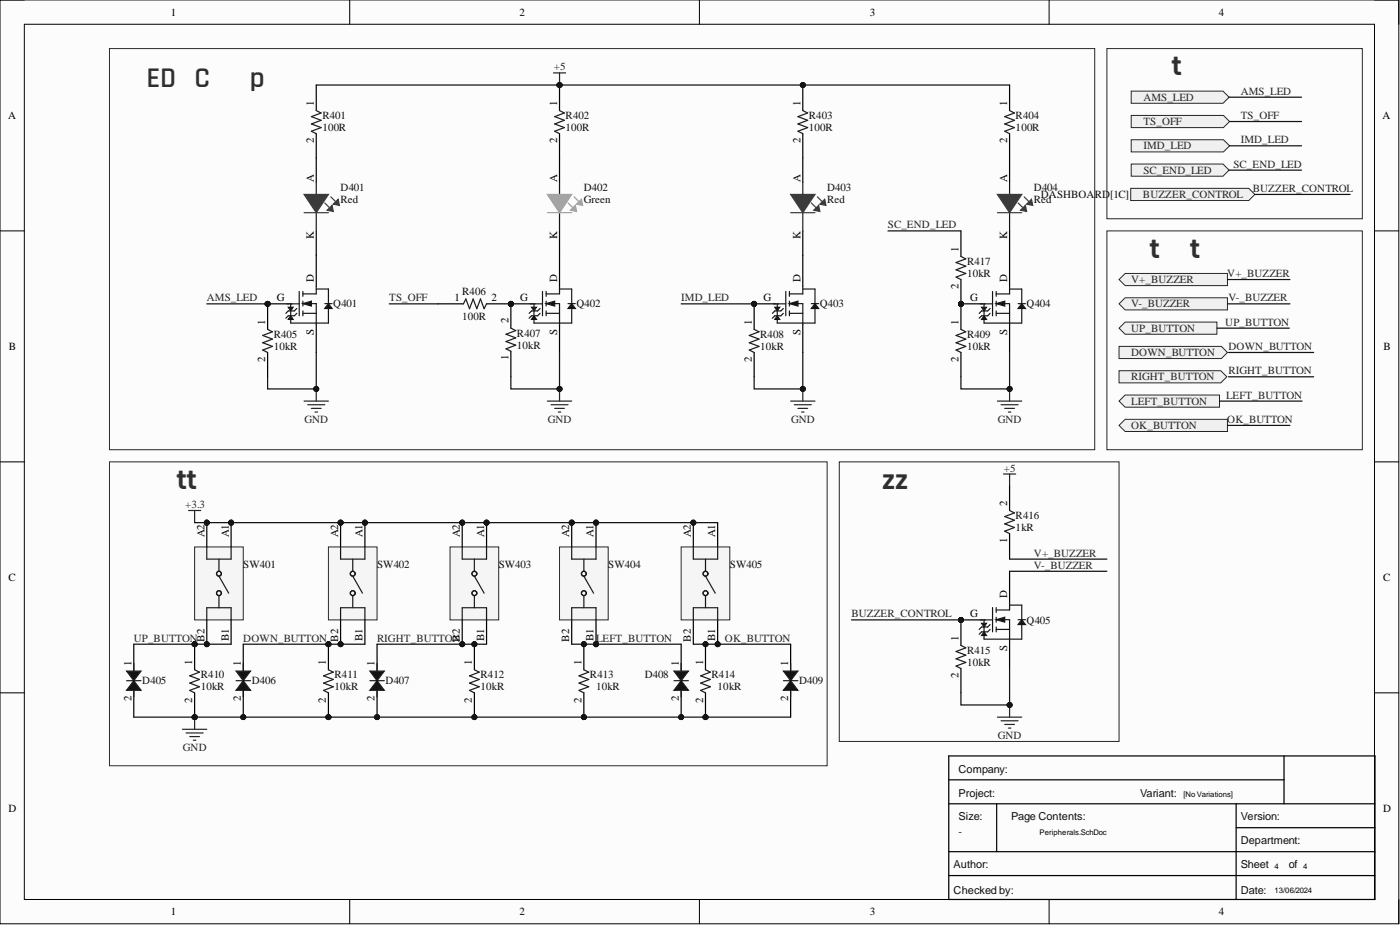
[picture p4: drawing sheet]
<svg xmlns="http://www.w3.org/2000/svg" width="292mm" height="193mm" viewBox="0 0 292 193" stroke-linecap="round" stroke-linejoin="round" font-family="sans-serif">
<defs><g id="words">
<g font-size="6" fill="#2e2e2e">
<text x="233.5" y="15.7">Inputs</text>
<text x="27.9" y="18.2">LEDs Cockpit</text>
<text x="233.5" y="53.8">Outputs</text>
<text x="30.5" y="101.9">Buttons</text>
<text x="177.7" y="101.9">Buzze</text>
</g>
<g font-size="2.3">
<text x="35.6" y="3.3">1</text>
<text x="108.4" y="3.3">2</text>
<text x="181.5" y="3.3">3</text>
<text x="254.3" y="3.3">4</text>
<text x="65.5" y="22.1" transform="rotate(-90 65.5 22.1)">1</text>
<text x="116.2" y="22.1" transform="rotate(-90 116.2 22.1)">1</text>
<text x="167" y="22.1" transform="rotate(-90 167 22.1)">1</text>
<text x="210.1" y="22.1" transform="rotate(-90 210.1 22.1)">1</text>
<text x="1.7" y="24.8">A</text>
<text x="65.5" y="29.9" transform="rotate(-90 65.5 29.9)">2</text>
<text x="116.2" y="29.9" transform="rotate(-90 116.2 29.9)">2</text>
<text x="167" y="29.9" transform="rotate(-90 167 29.9)">2</text>
<text x="210.1" y="29.9" transform="rotate(-90 210.1 29.9)">2</text>
<text x="288.5" y="24.8">A</text>
<text x="65.5" y="38" transform="rotate(-90 65.5 38)">A</text>
<text x="116.2" y="38" transform="rotate(-90 116.2 38)">A</text>
<text x="167" y="38" transform="rotate(-90 167 38)">A</text>
<text x="210.1" y="38" transform="rotate(-90 210.1 38)">A</text>
<text x="65.5" y="49.9" transform="rotate(-90 65.5 49.9)">K</text>
<text x="116.2" y="49.9" transform="rotate(-90 116.2 49.9)">K</text>
<text x="167" y="49.9" transform="rotate(-90 167 49.9)">K</text>
<text x="200" y="52.5" transform="rotate(-90 200 52.5)">1</text>
<text x="210.1" y="49.9" transform="rotate(-90 210.1 49.9)">K</text>
<text x="65.5" y="58.7" transform="rotate(-90 65.5 58.7)">D</text>
<text x="116.2" y="58.7" transform="rotate(-90 116.2 58.7)">D</text>
<text x="167" y="58.7" transform="rotate(-90 167 58.7)">D</text>
<text x="210.1" y="58.7" transform="rotate(-90 210.1 58.7)">D</text>
<text x="57.8" y="62.9">G</text>
<text x="94.8" y="62.9">1</text>
<text x="102.5" y="62.9">2</text>
<text x="108.5" y="62.9">G</text>
<text x="159.3" y="62.9">G</text>
<text x="200" y="60.3" transform="rotate(-90 200 60.3)">2</text>
<text x="202.4" y="62.9">G</text>
<text x="55.3" y="67.7" transform="rotate(-90 55.3 67.7)">1</text>
<text x="65.5" y="69.8" transform="rotate(-90 65.5 69.8)">S</text>
<text x="106.1" y="67.4" transform="rotate(-90 106.1 67.4)">2</text>
<text x="116.2" y="69.8" transform="rotate(-90 116.2 69.8)">S</text>
<text x="156.8" y="67.7" transform="rotate(-90 156.8 67.7)">1</text>
<text x="167" y="69.8" transform="rotate(-90 167 69.8)">S</text>
<text x="200" y="67.7" transform="rotate(-90 200 67.7)">1</text>
<text x="210.1" y="69.8" transform="rotate(-90 210.1 69.8)">S</text>
<text x="1.9" y="73">B</text>
<text x="55.3" y="75.6" transform="rotate(-90 55.3 75.6)">2</text>
<text x="106.1" y="75.1" transform="rotate(-90 106.1 75.1)">1</text>
<text x="156.8" y="75.6" transform="rotate(-90 156.8 75.6)">2</text>
<text x="200" y="75.6" transform="rotate(-90 200 75.6)">2</text>
<text x="288.6" y="73">B</text>
<text x="210.1" y="105.5" transform="rotate(-90 210.1 105.5)">2</text>
<text x="42.6" y="112.1" transform="rotate(-90 42.6 112.1)">A2</text>
<text x="47.7" y="112.1" transform="rotate(-90 47.7 112.1)">A1</text>
<text x="70.6" y="112.1" transform="rotate(-90 70.6 112.1)">A2</text>
<text x="75.6" y="112.1" transform="rotate(-90 75.6 112.1)">A1</text>
<text x="95.9" y="112.1" transform="rotate(-90 95.9 112.1)">A2</text>
<text x="101" y="112.1" transform="rotate(-90 101 112.1)">A1</text>
<text x="118.8" y="112.1" transform="rotate(-90 118.8 112.1)">A2</text>
<text x="123.8" y="112.1" transform="rotate(-90 123.8 112.1)">A1</text>
<text x="144.2" y="112.1" transform="rotate(-90 144.2 112.1)">A2</text>
<text x="149.2" y="112.1" transform="rotate(-90 149.2 112.1)">A1</text>
<text x="210.1" y="113.2" transform="rotate(-90 210.1 113.2)">1</text>
<text x="1.8" y="121.2">C</text>
<text x="210.1" y="124.7" transform="rotate(-90 210.1 124.7)">D</text>
<text x="288.6" y="121.2">C</text>
<text x="202.4" y="128.8">G</text>
<text x="42.6" y="133.9" transform="rotate(-90 42.6 133.9)">B2</text>
<text x="47.7" y="133.7" transform="rotate(-90 47.7 133.7)">B1</text>
<text x="70.6" y="133.9" transform="rotate(-90 70.6 133.9)">B2</text>
<text x="75.6" y="133.7" transform="rotate(-90 75.6 133.7)">B1</text>
<text x="95.9" y="133.9" transform="rotate(-90 95.9 133.9)">B2</text>
<text x="101" y="133.7" transform="rotate(-90 101 133.7)">B1</text>
<text x="118.8" y="133.9" transform="rotate(-90 118.8 133.9)">B2</text>
<text x="123.8" y="133.7" transform="rotate(-90 123.8 133.7)">B1</text>
<text x="144.2" y="133.9" transform="rotate(-90 144.2 133.9)">B2</text>
<text x="149.2" y="133.7" transform="rotate(-90 149.2 133.7)">B1</text>
<text x="200" y="133.6" transform="rotate(-90 200 133.6)">1</text>
<text x="210.1" y="135.7" transform="rotate(-90 210.1 135.7)">S</text>
<text x="27.4" y="139" transform="rotate(-90 27.4 139)">1</text>
<text x="40.1" y="138.7" transform="rotate(-90 40.1 138.7)">1</text>
<text x="50.2" y="139" transform="rotate(-90 50.2 139)">1</text>
<text x="68" y="138.7" transform="rotate(-90 68 138.7)">1</text>
<text x="78.2" y="139" transform="rotate(-90 78.2 139)">1</text>
<text x="98.5" y="138.7" transform="rotate(-90 98.5 138.7)">1</text>
<text x="121.3" y="138.7" transform="rotate(-90 121.3 138.7)">1</text>
<text x="141.6" y="139" transform="rotate(-90 141.6 139)">1</text>
<text x="146.7" y="138.7" transform="rotate(-90 146.7 138.7)">1</text>
<text x="164.5" y="139" transform="rotate(-90 164.5 139)">1</text>
<text x="200" y="141.5" transform="rotate(-90 200 141.5)">2</text>
<text x="27.4" y="146.1" transform="rotate(-90 27.4 146.1)">2</text>
<text x="40.1" y="146.6" transform="rotate(-90 40.1 146.6)">2</text>
<text x="50.2" y="146.1" transform="rotate(-90 50.2 146.1)">2</text>
<text x="68" y="146.6" transform="rotate(-90 68 146.6)">2</text>
<text x="78.2" y="146.1" transform="rotate(-90 78.2 146.1)">2</text>
<text x="98.5" y="146.6" transform="rotate(-90 98.5 146.6)">2</text>
<text x="121.3" y="146.6" transform="rotate(-90 121.3 146.6)">2</text>
<text x="141.6" y="146.1" transform="rotate(-90 141.6 146.1)">2</text>
<text x="146.7" y="146.6" transform="rotate(-90 146.7 146.6)">2</text>
<text x="164.5" y="146.1" transform="rotate(-90 164.5 146.1)">2</text>
<text x="1.8" y="169.4">D</text>
<text x="288.6" y="169.4">D</text>
<text x="35.6" y="190.9">1</text>
<text x="108.4" y="190.9">2</text>
<text x="181.5" y="190.9">3</text>
<text x="254.3" y="190.9">4</text>
</g>
<g font-size="2.3" fill="#262626">
<text x="115.6" y="14.7">+5</text>
<text x="238.6" y="21">AMS_LED</text>
<text x="258.9" y="19.8">AMS_LED</text>
<text x="238.6" y="26.1">TS_OFF</text>
<text x="258.9" y="29.9">IMD_LED</text>
<text x="258.9" y="24.8">TS_OFF</text>
<text x="238.6" y="31.2">IMD_LED</text>
<text x="257.3" y="35">SC_END_LED</text>
<text x="238.5" y="41.3">BUZZER_CONTROL</text>
<text x="238.6" y="36.3">SC_END_LED</text>
<text x="261.4" y="40.1">BUZZER_CONTROL</text>
<text x="185.3" y="47.7">SC_END_LED</text>
<text x="236" y="59.1">V+_BUZZER</text>
<text x="256.1" y="57.8">V+_BUZZER</text>
<text x="43.1" y="62.9">AMS_LED</text>
<text x="81.2" y="62.9">TS_OFF</text>
<text x="142.1" y="62.9">IMD_LED</text>
<text x="236" y="64.1">V-_BUZZER</text>
<text x="256.3" y="62.9">V-_BUZZER</text>
<text x="236" y="69.2">UP_BUTTON</text>
<text x="255.6" y="68">UP_BUTTON</text>
<text x="236" y="74.3">DOWN_BUTTON</text>
<text x="256.3" y="73">DOWN_BUTTON</text>
<text x="236" y="79.4">RIGHT_BUTTON</text>
<text x="255.8" y="83.2">LEFT_BUTTON</text>
<text x="256.3" y="78.1">RIGHT_BUTTON</text>
<text x="63.5" y="88.2">GND</text>
<text x="114.3" y="88.2">GND</text>
<text x="165" y="88.2">GND</text>
<text x="208.2" y="88.2">GND</text>
<text x="236" y="84.4">LEFT_BUTTON</text>
<text x="236" y="89.5">OK_BUTTON</text>
<text x="256.1" y="88.2">OK_BUTTON</text>
<text x="209.5" y="98.4">+5</text>
<text x="38.7" y="106">+3.3</text>
<text x="215.7" y="118.7">V-_BUZZER</text>
<text x="215.7" y="116.1">V+_BUZZER</text>
<text x="177.7" y="128.8">BUZZER_CONTROL</text>
<text x="27.9" y="133.9">UP_BUTTON</text>
<text x="50.8" y="133.9">DOWN_BUTTON</text>
<text x="78.7" y="133.9">RIGHT_BUTTON</text>
<text x="124.4" y="133.9">LEFT_BUTTON</text>
<text x="151.3" y="133.9">OK_BUTTON</text>
<text x="208.2" y="154.2">GND</text>
<text x="38.2" y="156.7">GND</text>
</g>
<g font-size="2.3" fill="#0e0e0e">
<text x="67.3" y="27.4">100R</text>
<text x="67.3" y="24.8">R401</text>
<text x="118" y="27.4">100R</text>
<text x="118" y="24.8">R402</text>
<text x="168.8" y="27.4">100R</text>
<text x="168.8" y="24.8">R403</text>
<text x="211.9" y="27.4">100R</text>
<text x="211.9" y="24.8">R404</text>
<text x="71.1" y="39.8">D401</text>
<text x="121.8" y="39.8">D402</text>
<text x="172.6" y="39.8">D403</text>
<text x="215.7" y="39.8">D404</text>
<text x="217.2" y="41.3">DASHBOARD</text>
<text x="231.6" y="41.3">[1C]</text>
<text x="71.1" y="42.3">Red</text>
<text x="121.8" y="42.3">Green</text>
<text x="172.6" y="42.3">Red</text>
<text x="215.7" y="42.3">Red</text>
<text x="201.8" y="57.8">10kR</text>
<text x="201.8" y="55.3">R417</text>
<text x="69.5" y="64.1">Q401</text>
<text x="96.4" y="61.6">R406</text>
<text x="120.3" y="64.1">Q402</text>
<text x="171.1" y="64.1">Q403</text>
<text x="214.2" y="64.1">Q404</text>
<text x="57.1" y="70.5">R405</text>
<text x="96.4" y="66.7">100R</text>
<text x="107.9" y="70.2">R407</text>
<text x="158.6" y="70.5">R408</text>
<text x="201.8" y="70.5">R409</text>
<text x="57.1" y="73">10kR</text>
<text x="107.9" y="72.8">10kR</text>
<text x="158.6" y="73">10kR</text>
<text x="201.8" y="73">10kR</text>
<text x="211.9" y="110.8">1kR</text>
<text x="211.9" y="108.3">R416</text>
<text x="50.8" y="118.4">SW401</text>
<text x="78.7" y="118.4">SW402</text>
<text x="104.1" y="118.4">SW403</text>
<text x="126.9" y="118.4">SW404</text>
<text x="152.3" y="118.4">SW405</text>
<text x="214.2" y="130.1">Q405</text>
<text x="201.8" y="136.4">R415</text>
<text x="29.7" y="142.7">D405</text>
<text x="41.9" y="141.5">R410</text>
<text x="52.5" y="142.7">D406</text>
<text x="69.8" y="141.5">R411</text>
<text x="80.5" y="142.7">D407</text>
<text x="100.2" y="141.5">R412</text>
<text x="123.1" y="141.5">R413</text>
<text x="134.5" y="141.5">D408</text>
<text x="148.5" y="141.5">R414</text>
<text x="166.7" y="142.7">D409</text>
<text x="201.8" y="139">10kR</text>
<text x="41.9" y="144">10kR</text>
<text x="69.8" y="144">10kR</text>
<text x="100.2" y="144">10kR</text>
<text x="124.4" y="144">10kR</text>
<text x="149.7" y="144">10kR</text>
<text x="200" y="161.2">Company:</text>
<text x="200" y="166.2">Project:</text>
<text x="237.9" y="166.2">Variant:</text>
<text x="200" y="171.2">Size:</text>
<text x="211" y="171.2">Page Contents:</text>
<text x="258.9" y="171.2">Version:</text>
<text x="200" y="174.2">-</text>
<text x="258.9" y="176.1">Department:</text>
<text x="199" y="181.1">Author:</text>
<text x="258.9" y="181.1">Sheet</text>
<text x="268.9" y="181.1">of</text>
<text x="199" y="186.5">Checked by:</text>
<text x="258.9" y="186.5">Date:</text>
</g>
<g font-size="1.6">
<text x="246.9" y="166.3">[No Variations]</text>
<text x="216.9" y="174.2">Peripherals.SchDoc</text>
<text x="265.9" y="181.2">4</text>
<text x="271.9" y="181.2">4</text>
<text x="265.9" y="186.2">13/06/2024</text>
</g>
</g></defs>
<path d="M0 0h291.9v192.7h-291.9z" fill-rule="evenodd" fill="#fcfcfc"/>
<path d="M0 0h291.9v192.7h-291.9z" fill="none" stroke="#000" stroke-width=".21"/>
<path d="M5.1 5.1h281.7v182.5h-281.7z" fill-rule="evenodd" fill="#fcfcfc"/>
<g fill="none" stroke="#000" stroke-width=".21">
<path d="M0 0h5.1M73 0v5.1M145.9 0v5.1M218.9 0v5.1M286.8 0h5.1v5.1M5.1 5.1h281.7v182.5h-281.7zM0 48.2h5.1M286.8 48.2h5.1M0 96.4h5.1M286.8 96.4h5.1M0 144.5h5.1M286.8 144.5h5.1"/>
<path d="M73 187.6v5.1M145.9 187.6v5.1M218.9 187.6v5.1M291.9 187.6v5.1"/>
</g>
<path d="M22.8 10.1h205.6v83.7h-205.6z" fill="none" stroke="#262626" stroke-width=".21"/>
<path d="M63.4 83.7h5.1M64.2 84.4h3.6M65 85.2h2M65.7 86h.5M66 81.1v2.6" fill="none" stroke="#262626" stroke-width=".25"/>
<circle cx="66" cy="81.1" r=".51" fill="#0e0e0e"/>
<circle cx="66" cy="81.1" r=".51" fill="none" stroke="#0e0e0e" stroke-width=".21"/>
<path d="M114.2 83.7h5.1M115 84.4h3.5M115.7 85.2h2.1M116.5 86h.5M116.7 81.1v2.6" fill="none" stroke="#262626" stroke-width=".25"/>
<circle cx="116.7" cy="81.1" r=".51" fill="#0e0e0e"/>
<circle cx="116.7" cy="81.1" r=".51" fill="none" stroke="#0e0e0e" stroke-width=".21"/>
<path d="M165 83.7h5M165.7 84.4h3.6M166.5 85.2h2M167.2 86h.6M167.5 81.1v2.6" fill="none" stroke="#262626" stroke-width=".25"/>
<circle cx="167.5" cy="81.1" r=".51" fill="#0e0e0e"/>
<circle cx="167.5" cy="81.1" r=".51" fill="none" stroke="#0e0e0e" stroke-width=".21"/>
<path d="M22.8 96.4h149.8v63.4h-149.8z" fill="none" stroke="#262626" stroke-width=".21"/>
<path d="M38.1 152.1h5M38.8 152.9h3.6M39.6 153.7h2M40.4 154.4h.5M40.6 149.6v2.5" fill="none" stroke="#262626" stroke-width=".25"/>
<circle cx="40.6" cy="149.6" r=".51" fill="#0e0e0e"/>
<circle cx="40.6" cy="149.6" r=".51" fill="none" stroke="#0e0e0e" stroke-width=".21"/>
<path d="M208.1 83.7h5.1M208.9 84.4h3.5M209.6 85.2h2.1M210.4 86h.5M210.6 81.1v2.6" fill="none" stroke="#262626" stroke-width=".25"/>
<circle cx="210.6" cy="81.1" r=".51" fill="#0e0e0e"/>
<circle cx="210.6" cy="81.1" r=".51" fill="none" stroke="#0e0e0e" stroke-width=".21"/>
<circle cx="55.8" cy="63.4" r=".51" fill="#0e0e0e"/>
<circle cx="55.8" cy="63.4" r=".51" fill="none" stroke="#0e0e0e" stroke-width=".21"/>
<path d="M55.8 63.4h4.6" fill="none" stroke="#000" stroke-width=".25"/>
<circle cx="55.8" cy="63.4" r=".51" fill="#0e0e0e"/>
<circle cx="55.8" cy="63.4" r=".51" fill="none" stroke="#0e0e0e" stroke-width=".21"/>
<path d="M66 53.2v6.6M66 67.7v5.8" fill="none" stroke="#000" stroke-width=".25"/>
<path d="M66 59.8v1.5h-2.8M59.9 63.4h2.5M62.4 60.8v5.1M63.2 60.8v1M63.2 62.8v1M63.2 64.9v1M63.2 63.3h2.8v4.4M63.2 65.4h2.8" fill="none" stroke="#1c1c1c" stroke-width=".25"/>
<path d="M63.2 63.3l1.8-.5v1z" fill="#1c1c1c"/>
<path d="M60.9 63.4h-.2v4h5.3M63.2 63.3l1.8-.5v1z" fill="none" stroke="#1c1c1c" stroke-width=".25"/>
<path d="M60.1 64.1h1.1l-.5 .8z" fill="#1c1c1c"/>
<path d="M60.1 64.1h1.1l-.5 .8z" fill="none" stroke="#1c1c1c" stroke-width=".25"/>
<path d="M60.7 65.9l.5 .7h-1.1z" fill="#1c1c1c"/>
<path d="M60.7 65.9l.5 .7h-1.1zM61.9 65.4l-.5 .5h-1.3l-.5 .5M61.9 64.4l-.5 .5h-1.3l-.5 .5M66 60.3h2.5v7.1h-2.5M67.8 63.3h1.5" fill="none" stroke="#1c1c1c" stroke-width=".25"/>
<path d="M68.5 63.3l.8 1.1h-1.5z" fill="#1c1c1c"/>
<path d="M68.5 63.3l.8 1.1h-1.5z" fill="none" stroke="#1c1c1c" stroke-width=".25"/>
<circle cx="106.6" cy="63.4" r=".51" fill="#0e0e0e"/>
<circle cx="106.6" cy="63.4" r=".51" fill="none" stroke="#0e0e0e" stroke-width=".21"/>
<path d="M106.6 63.4h4.5" fill="none" stroke="#000" stroke-width=".25"/>
<circle cx="106.6" cy="63.4" r=".51" fill="#0e0e0e"/>
<circle cx="106.6" cy="63.4" r=".51" fill="none" stroke="#0e0e0e" stroke-width=".21"/>
<path d="M116.7 53.2v6.6M116.7 67.7v5.8" fill="none" stroke="#000" stroke-width=".25"/>
<path d="M116.7 59.8v1.5h-2.7M110.7 63.4h2.5M113.2 60.8v5.1M114 60.8v1M114 62.8v1M114 64.9v1M114 63.3h2.7v4.4M114 65.4h2.7" fill="none" stroke="#1c1c1c" stroke-width=".25"/>
<path d="M114 63.3l1.7-.5v1z" fill="#1c1c1c"/>
<path d="M111.7 63.4h-.3v4h5.3M114 63.3l1.7-.5v1z" fill="none" stroke="#1c1c1c" stroke-width=".25"/>
<path d="M110.9 64.1h1l-.5 .8z" fill="#1c1c1c"/>
<path d="M110.9 64.1h1l-.5 .8z" fill="none" stroke="#1c1c1c" stroke-width=".25"/>
<path d="M111.4 65.9l.5 .7h-1z" fill="#1c1c1c"/>
<path d="M111.4 65.9l.5 .7h-1zM112.7 65.4l-.5 .5h-1.3l-.5 .5M112.7 64.4l-.5 .5h-1.3l-.5 .5M116.7 60.3h2.6v7.1h-2.6M118.5 63.3h1.5" fill="none" stroke="#1c1c1c" stroke-width=".25"/>
<path d="M119.3 63.3l.7 1.1h-1.5z" fill="#1c1c1c"/>
<path d="M119.3 63.3l.7 1.1h-1.5z" fill="none" stroke="#1c1c1c" stroke-width=".25"/>
<circle cx="157.3" cy="63.4" r=".51" fill="#0e0e0e"/>
<circle cx="157.3" cy="63.4" r=".51" fill="none" stroke="#0e0e0e" stroke-width=".21"/>
<path d="M157.3 63.4h4.6" fill="none" stroke="#000" stroke-width=".25"/>
<circle cx="157.3" cy="63.4" r=".51" fill="#0e0e0e"/>
<circle cx="157.3" cy="63.4" r=".51" fill="none" stroke="#0e0e0e" stroke-width=".21"/>
<path d="M167.5 53.2v6.6M167.5 67.7v5.8" fill="none" stroke="#000" stroke-width=".25"/>
<path d="M167.5 59.8v1.5h-2.8M161.4 63.4h2.5M163.9 60.8v5.1M164.7 60.8v1M164.7 62.8v1M164.7 64.9v1M164.7 63.3h2.8v4.4M164.7 65.4h2.8" fill="none" stroke="#1c1c1c" stroke-width=".25"/>
<path d="M164.7 63.3l1.8-.5v1z" fill="#1c1c1c"/>
<path d="M162.4 63.4h-.2v4h5.3M164.7 63.3l1.8-.5v1z" fill="none" stroke="#1c1c1c" stroke-width=".25"/>
<path d="M161.7 64.1h1l-.5 .8z" fill="#1c1c1c"/>
<path d="M161.7 64.1h1l-.5 .8z" fill="none" stroke="#1c1c1c" stroke-width=".25"/>
<path d="M162.2 65.9l.5 .7h-1z" fill="#1c1c1c"/>
<path d="M162.2 65.9l.5 .7h-1zM163.4 65.4l-.5 .5h-1.2l-.5 .5M163.4 64.4l-.5 .5h-1.2l-.5 .5M167.5 60.3h2.5v7.1h-2.5M169.3 63.3h1.5" fill="none" stroke="#1c1c1c" stroke-width=".25"/>
<path d="M170 63.3l.8 1.1h-1.5z" fill="#1c1c1c"/>
<path d="M170 63.3l.8 1.1h-1.5z" fill="none" stroke="#1c1c1c" stroke-width=".25"/>
<circle cx="200.5" cy="63.4" r=".51" fill="#0e0e0e"/>
<circle cx="200.5" cy="63.4" r=".51" fill="none" stroke="#0e0e0e" stroke-width=".21"/>
<path d="M200.5 63.4h4.5" fill="none" stroke="#000" stroke-width=".25"/>
<circle cx="200.5" cy="63.4" r=".51" fill="#0e0e0e"/>
<circle cx="200.5" cy="63.4" r=".51" fill="none" stroke="#0e0e0e" stroke-width=".21"/>
<path d="M210.6 53.2v6.6M210.6 67.7v5.8" fill="none" stroke="#000" stroke-width=".25"/>
<path d="M210.6 59.8v1.5h-2.7M204.6 63.4h2.5M207.1 60.8v5.1M207.9 60.8v1M207.9 62.8v1.1M207.9 64.9v1M207.9 63.3h2.7v4.4M207.9 65.4h2.7" fill="none" stroke="#1c1c1c" stroke-width=".25"/>
<path d="M207.9 63.3l1.7-.5v1.1z" fill="#1c1c1c"/>
<path d="M205.6 63.4h-.3v4h5.3M207.9 63.3l1.7-.5v1.1z" fill="none" stroke="#1c1c1c" stroke-width=".25"/>
<path d="M204.8 64.1h1l-.5 .8z" fill="#1c1c1c"/>
<path d="M204.8 64.1h1l-.5 .8z" fill="none" stroke="#1c1c1c" stroke-width=".25"/>
<path d="M205.3 65.9l.5 .7h-1z" fill="#1c1c1c"/>
<path d="M205.3 65.9l.5 .7h-1zM206.6 65.4l-.5 .5h-1.3l-.5 .5M206.6 64.4l-.5 .5h-1.3l-.5 .5M210.6 60.3h2.6v7.1h-2.6M212.4 63.3h1.5" fill="none" stroke="#1c1c1c" stroke-width=".25"/>
<path d="M213.2 63.3l.7 1.1h-1.5z" fill="#1c1c1c"/>
<path d="M213.2 63.3l.7 1.1h-1.5z" fill="none" stroke="#1c1c1c" stroke-width=".25"/>
<circle cx="106.6" cy="63.4" r=".51" fill="#0e0e0e"/>
<circle cx="106.6" cy="63.4" r=".51" fill="none" stroke="#0e0e0e" stroke-width=".21"/>
<path d="M91.4 63.4h5.3M101.5 63.4h5.1" fill="none" stroke="#000" stroke-width=".25"/>
<circle cx="106.6" cy="63.4" r=".51" fill="#0e0e0e"/>
<circle cx="106.6" cy="63.4" r=".51" fill="none" stroke="#0e0e0e" stroke-width=".21"/>
<path d="M96.7 63.4l.5-1 .8 2 .7-2 .8 2 .7-2 .8 2 .5-1" fill="none" stroke="#1c1c1c" stroke-width=".25"/>
<circle cx="106.6" cy="63.4" r=".51" fill="#0e0e0e"/>
<circle cx="106.6" cy="63.4" r=".51" fill="none" stroke="#0e0e0e" stroke-width=".21"/>
<path d="M106.6 63.4v5.1M106.6 73.3v5.3" fill="none" stroke="#000" stroke-width=".25"/>
<circle cx="106.6" cy="63.4" r=".51" fill="#0e0e0e"/>
<circle cx="106.6" cy="63.4" r=".51" fill="none" stroke="#0e0e0e" stroke-width=".21"/>
<path d="M106.6 68.5l1 .5-2 .7 2 .8-2 .7 2 .8-2 .8 1 .5" fill="none" stroke="#1c1c1c" stroke-width=".25"/>
<circle cx="157.3" cy="63.4" r=".51" fill="#0e0e0e"/>
<circle cx="157.3" cy="63.4" r=".51" fill="none" stroke="#0e0e0e" stroke-width=".21"/>
<path d="M157.3 63.4v5.3" fill="none" stroke="#000" stroke-width=".25"/>
<circle cx="157.3" cy="63.4" r=".51" fill="#0e0e0e"/>
<circle cx="157.3" cy="63.4" r=".51" fill="none" stroke="#0e0e0e" stroke-width=".21"/>
<path d="M157.3 73.5v5.1" fill="none" stroke="#000" stroke-width=".25"/>
<path d="M157.3 68.7l1.1 .5-2.1 .8 2.1 .7-2.1 .8 2.1 .8-2.1 .7 1 .5" fill="none" stroke="#1c1c1c" stroke-width=".25"/>
<circle cx="200.5" cy="63.4" r=".51" fill="#0e0e0e"/>
<circle cx="200.5" cy="63.4" r=".51" fill="none" stroke="#0e0e0e" stroke-width=".21"/>
<path d="M200.5 63.4v5.3" fill="none" stroke="#000" stroke-width=".25"/>
<circle cx="200.5" cy="63.4" r=".51" fill="#0e0e0e"/>
<circle cx="200.5" cy="63.4" r=".51" fill="none" stroke="#0e0e0e" stroke-width=".21"/>
<path d="M200.5 73.5v5.1" fill="none" stroke="#000" stroke-width=".25"/>
<path d="M200.5 68.7l1 .5-2 .8 2 .7-2 .8 2 .8-2 .7 1 .5" fill="none" stroke="#1c1c1c" stroke-width=".25"/>
<circle cx="55.8" cy="63.4" r=".51" fill="#0e0e0e"/>
<circle cx="55.8" cy="63.4" r=".51" fill="none" stroke="#0e0e0e" stroke-width=".21"/>
<path d="M55.8 63.4v5.3" fill="none" stroke="#000" stroke-width=".25"/>
<circle cx="55.8" cy="63.4" r=".51" fill="#0e0e0e"/>
<circle cx="55.8" cy="63.4" r=".51" fill="none" stroke="#0e0e0e" stroke-width=".21"/>
<path d="M55.8 73.5v5.1" fill="none" stroke="#000" stroke-width=".25"/>
<path d="M55.8 68.7l1 .5-2 .8 2 .7-2 .8 2 .8-2 .7 1 .5" fill="none" stroke="#1c1c1c" stroke-width=".25"/>
<circle cx="40.6" cy="134.4" r=".51" fill="#0e0e0e"/>
<circle cx="40.6" cy="134.4" r=".51" fill="none" stroke="#0e0e0e" stroke-width=".21"/>
<circle cx="40.6" cy="149.6" r=".51" fill="#0e0e0e"/>
<circle cx="40.6" cy="149.6" r=".51" fill="none" stroke="#0e0e0e" stroke-width=".21"/>
<path d="M40.6 134.4v5.3" fill="none" stroke="#000" stroke-width=".25"/>
<circle cx="40.6" cy="134.4" r=".51" fill="#0e0e0e"/>
<circle cx="40.6" cy="134.4" r=".51" fill="none" stroke="#0e0e0e" stroke-width=".21"/>
<path d="M40.6 144.5v5.1" fill="none" stroke="#000" stroke-width=".25"/>
<circle cx="40.6" cy="149.6" r=".51" fill="#0e0e0e"/>
<circle cx="40.6" cy="149.6" r=".51" fill="none" stroke="#0e0e0e" stroke-width=".21"/>
<path d="M40.6 139.7l1 .5-2 .8 2 .7-2 .8 2 .8-2 .7 1 .5" fill="none" stroke="#1c1c1c" stroke-width=".25"/>
<circle cx="68.5" cy="134.4" r=".51" fill="#0e0e0e"/>
<circle cx="68.5" cy="134.4" r=".51" fill="none" stroke="#0e0e0e" stroke-width=".21"/>
<circle cx="68.5" cy="149.6" r=".51" fill="#0e0e0e"/>
<circle cx="68.5" cy="149.6" r=".51" fill="none" stroke="#0e0e0e" stroke-width=".21"/>
<path d="M68.5 134.4v5.3" fill="none" stroke="#000" stroke-width=".25"/>
<circle cx="68.5" cy="134.4" r=".51" fill="#0e0e0e"/>
<circle cx="68.5" cy="134.4" r=".51" fill="none" stroke="#0e0e0e" stroke-width=".21"/>
<path d="M68.5 144.5v5.1" fill="none" stroke="#000" stroke-width=".25"/>
<circle cx="68.5" cy="149.6" r=".51" fill="#0e0e0e"/>
<circle cx="68.5" cy="149.6" r=".51" fill="none" stroke="#0e0e0e" stroke-width=".21"/>
<path d="M68.5 139.7l1 .5-2 .8 2 .7-2 .8 2 .8-2 .7 1 .5" fill="none" stroke="#1c1c1c" stroke-width=".25"/>
<circle cx="99" cy="134.4" r=".51" fill="#0e0e0e"/>
<circle cx="99" cy="134.4" r=".51" fill="none" stroke="#0e0e0e" stroke-width=".21"/>
<circle cx="99" cy="149.6" r=".51" fill="#0e0e0e"/>
<circle cx="99" cy="149.6" r=".51" fill="none" stroke="#0e0e0e" stroke-width=".21"/>
<path d="M99 134.4v5.3" fill="none" stroke="#000" stroke-width=".25"/>
<circle cx="99" cy="134.4" r=".51" fill="#0e0e0e"/>
<circle cx="99" cy="134.4" r=".51" fill="none" stroke="#0e0e0e" stroke-width=".21"/>
<path d="M99 144.5v5.1" fill="none" stroke="#000" stroke-width=".25"/>
<circle cx="99" cy="149.6" r=".51" fill="#0e0e0e"/>
<circle cx="99" cy="149.6" r=".51" fill="none" stroke="#0e0e0e" stroke-width=".21"/>
<path d="M99 139.7l1 .5-2 .8 2 .7-2 .8 2 .8-2 .7 1 .5" fill="none" stroke="#1c1c1c" stroke-width=".25"/>
<circle cx="121.8" cy="134.4" r=".51" fill="#0e0e0e"/>
<circle cx="121.8" cy="134.4" r=".51" fill="none" stroke="#0e0e0e" stroke-width=".21"/>
<circle cx="121.8" cy="149.6" r=".51" fill="#0e0e0e"/>
<circle cx="121.8" cy="149.6" r=".51" fill="none" stroke="#0e0e0e" stroke-width=".21"/>
<path d="M121.8 134.4v5.3" fill="none" stroke="#000" stroke-width=".25"/>
<circle cx="121.8" cy="134.4" r=".51" fill="#0e0e0e"/>
<circle cx="121.8" cy="134.4" r=".51" fill="none" stroke="#0e0e0e" stroke-width=".21"/>
<path d="M121.8 144.5v5.1" fill="none" stroke="#000" stroke-width=".25"/>
<circle cx="121.8" cy="149.6" r=".51" fill="#0e0e0e"/>
<circle cx="121.8" cy="149.6" r=".51" fill="none" stroke="#0e0e0e" stroke-width=".21"/>
<path d="M121.8 139.7l1 .5-2 .8 2 .7-2 .8 2 .8-2 .7 1 .5" fill="none" stroke="#1c1c1c" stroke-width=".25"/>
<circle cx="147.2" cy="134.4" r=".51" fill="#0e0e0e"/>
<circle cx="147.2" cy="134.4" r=".51" fill="none" stroke="#0e0e0e" stroke-width=".21"/>
<circle cx="147.2" cy="149.6" r=".51" fill="#0e0e0e"/>
<circle cx="147.2" cy="149.6" r=".51" fill="none" stroke="#0e0e0e" stroke-width=".21"/>
<path d="M147.2 134.4v5.3" fill="none" stroke="#000" stroke-width=".25"/>
<circle cx="147.2" cy="134.4" r=".51" fill="#0e0e0e"/>
<circle cx="147.2" cy="134.4" r=".51" fill="none" stroke="#0e0e0e" stroke-width=".21"/>
<path d="M147.2 144.5v5.1" fill="none" stroke="#000" stroke-width=".25"/>
<circle cx="147.2" cy="149.6" r=".51" fill="#0e0e0e"/>
<circle cx="147.2" cy="149.6" r=".51" fill="none" stroke="#0e0e0e" stroke-width=".21"/>
<path d="M147.2 139.7l1 .5-2 .8 2 .7-2 .8 2 .8-2 .7 1 .5" fill="none" stroke="#1c1c1c" stroke-width=".25"/>
<path d="M39.3 106.5h2.6M40.6 106.5v2.5" fill="none" stroke="#262626" stroke-width=".25"/>
<circle cx="124.4" cy="134.4" r=".51" fill="#0e0e0e"/>
<circle cx="124.4" cy="134.4" r=".51" fill="none" stroke="#0e0e0e" stroke-width=".21"/>
<circle cx="116.7" cy="17.7" r=".51" fill="#0e0e0e"/>
<circle cx="116.7" cy="17.7" r=".51" fill="none" stroke="#0e0e0e" stroke-width=".21"/>
<path d="M116.7 17.7v5.4" fill="none" stroke="#000" stroke-width=".25"/>
<circle cx="116.7" cy="17.7" r=".51" fill="#0e0e0e"/>
<circle cx="116.7" cy="17.7" r=".51" fill="none" stroke="#0e0e0e" stroke-width=".21"/>
<path d="M116.7 27.9v5.1" fill="none" stroke="#000" stroke-width=".25"/>
<path d="M116.7 23.1l1.1 .5-2.1 .7 2.1 .8-2.1 .8 2.1 .7-2.1 .8 1 .5" fill="none" stroke="#1c1c1c" stroke-width=".25"/>
<circle cx="167.5" cy="17.7" r=".51" fill="#0e0e0e"/>
<circle cx="167.5" cy="17.7" r=".51" fill="none" stroke="#0e0e0e" stroke-width=".21"/>
<path d="M167.5 17.7v5.4" fill="none" stroke="#000" stroke-width=".25"/>
<circle cx="167.5" cy="17.7" r=".51" fill="#0e0e0e"/>
<circle cx="167.5" cy="17.7" r=".51" fill="none" stroke="#0e0e0e" stroke-width=".21"/>
<path d="M66 17.7v5.4M210.6 17.7v5.4M66 27.9v5.1M167.5 27.9v5.1M210.6 27.9v5.1" fill="none" stroke="#000" stroke-width=".25"/>
<path d="M66 23.1l1 .5-2 .7 2 .8-2 .8 2 .7-2 .8 1 .5M167.5 23.1l1 .5-2 .7 2 .8-2 .8 2 .7-2 .8 1 .5M210.6 23.1l1.1 .5-2.1 .7 2.1 .8-2.1 .8 2.1 .7-2.1 .8 1 .5" fill="none" stroke="#1c1c1c" stroke-width=".25"/>
<path d="M115.5 15.2h2.5M116.7 15.2v2.5" fill="none" stroke="#262626" stroke-width=".25"/>
<circle cx="116.7" cy="17.7" r=".51" fill="#0e0e0e"/>
<circle cx="116.7" cy="17.7" r=".51" fill="none" stroke="#0e0e0e" stroke-width=".21"/>
<path d="M66 33v5M66 48.2v5" fill="none" stroke="#000" stroke-width=".25"/>
<path d="M66 38v2.6M66 43.1v5.1" fill="none" stroke="#1c1c1c" stroke-width=".25"/>
<path d="M63.4 44.4h5.1" fill="none" stroke="#3d3d3d" stroke-width=".25"/>
<path d="M63.4 40.6h5.1l-2.5 3.8z" fill="#3d3d3d"/>
<path d="M63.4 40.6h5.1l-2.5 3.8zM67.8 42.3l1.5 1.6" fill="none" stroke="#3d3d3d" stroke-width=".25"/>
<path d="M68.3 43.9l1-1.1 .2 1.3z" fill="#3d3d3d"/>
<path d="M68.3 43.9l1-1.1 .2 1.3zM69 41.1l1.6 1.5" fill="none" stroke="#3d3d3d" stroke-width=".25"/>
<path d="M69.5 42.6l1.1-1 .2 1.2z" fill="#3d3d3d"/>
<path d="M69.5 42.6l1.1-1 .2 1.2zM165 44.4h5" fill="none" stroke="#3d3d3d" stroke-width=".25"/>
<path d="M167.5 33v5M167.5 48.2v5" fill="none" stroke="#000" stroke-width=".25"/>
<path d="M167.5 38v2.6M167.5 43.1v5.1" fill="none" stroke="#1c1c1c" stroke-width=".25"/>
<path d="M165 40.6h5l-2.5 3.8z" fill="#3d3d3d"/>
<path d="M165 40.6h5l-2.5 3.8zM169.3 42.3l1.5 1.6" fill="none" stroke="#3d3d3d" stroke-width=".25"/>
<path d="M169.8 43.9l1-1.1 .3 1.3z" fill="#3d3d3d"/>
<path d="M169.8 43.9l1-1.1 .3 1.3zM170.5 41.1l1.6 1.5" fill="none" stroke="#3d3d3d" stroke-width=".25"/>
<path d="M171.1 42.6l1-1 .2 1.2z" fill="#3d3d3d"/>
<path d="M171.1 42.6l1-1 .2 1.2zM208.1 44.4h5.1" fill="none" stroke="#3d3d3d" stroke-width=".25"/>
<path d="M210.6 33v5M210.6 48.2v5" fill="none" stroke="#000" stroke-width=".25"/>
<path d="M210.6 38v2.6M210.6 43.1v5.1" fill="none" stroke="#1c1c1c" stroke-width=".25"/>
<path d="M208.1 40.6h5.1l-2.6 3.8z" fill="#3d3d3d"/>
<path d="M208.1 40.6h5.1l-2.6 3.8zM212.4 42.3l1.5 1.6" fill="none" stroke="#3d3d3d" stroke-width=".25"/>
<path d="M212.9 43.9l1-1.1 .3 1.3z" fill="#3d3d3d"/>
<path d="M212.9 43.9l1-1.1 .3 1.3zM213.7 41.1l1.5 1.5" fill="none" stroke="#3d3d3d" stroke-width=".25"/>
<path d="M214.2 42.6l1-1 .3 1.2z" fill="#3d3d3d"/>
<path d="M214.2 42.6l1-1 .3 1.2z" fill="none" stroke="#3d3d3d" stroke-width=".25"/>
<circle cx="48.2" cy="109" r=".51" fill="#0e0e0e"/>
<circle cx="48.2" cy="109" r=".51" fill="none" stroke="#0e0e0e" stroke-width=".21"/>
<circle cx="43.1" cy="109" r=".51" fill="#0e0e0e"/>
<circle cx="43.1" cy="109" r=".51" fill="none" stroke="#0e0e0e" stroke-width=".21"/>
<circle cx="43.1" cy="134.4" r=".51" fill="#0e0e0e"/>
<circle cx="43.1" cy="134.4" r=".51" fill="none" stroke="#0e0e0e" stroke-width=".21"/>
<path d="M40.6 114.1h10.2v15.2h-10.2z" fill-rule="evenodd" fill="#f5f5f5"/>
<path d="M40.6 114.1h10.2v15.2h-10.2z" fill="none" stroke="#262626" stroke-width=".21"/>
<path d="M48.2 109v5.1" fill="none" stroke="#000" stroke-width=".25"/>
<circle cx="48.2" cy="109" r=".51" fill="#0e0e0e"/>
<circle cx="48.2" cy="109" r=".51" fill="none" stroke="#0e0e0e" stroke-width=".21"/>
<path d="M43.1 109v5.1" fill="none" stroke="#000" stroke-width=".25"/>
<circle cx="43.1" cy="109" r=".51" fill="#0e0e0e"/>
<circle cx="43.1" cy="109" r=".51" fill="none" stroke="#0e0e0e" stroke-width=".21"/>
<path d="M43.1 129.3v5.1" fill="none" stroke="#000" stroke-width=".25"/>
<circle cx="43.1" cy="134.4" r=".51" fill="#0e0e0e"/>
<circle cx="43.1" cy="134.4" r=".51" fill="none" stroke="#0e0e0e" stroke-width=".21"/>
<path d="M48.2 129.3v5.1" fill="none" stroke="#000" stroke-width=".25"/>
<g fill="none" stroke="#1c1c1c" stroke-width=".25">
<path d="M43.1 114.1v2.5h5.1v-2.5M45.7 116.6v2.6M43.1 129.3v-2.5h5.1v2.5M45.7 124.2v2.6M45.7 120.2l2 3.5"/>
<circle cx="45.7" cy="119.7" r=".51"/>
<circle cx="45.7" cy="123.7" r=".51"/>
</g>
<circle cx="76.1" cy="109" r=".51" fill="#0e0e0e"/>
<circle cx="76.1" cy="109" r=".51" fill="none" stroke="#0e0e0e" stroke-width=".21"/>
<circle cx="71.1" cy="109" r=".51" fill="#0e0e0e"/>
<circle cx="71.1" cy="109" r=".51" fill="none" stroke="#0e0e0e" stroke-width=".21"/>
<circle cx="71.1" cy="134.4" r=".51" fill="#0e0e0e"/>
<circle cx="71.1" cy="134.4" r=".51" fill="none" stroke="#0e0e0e" stroke-width=".21"/>
<path d="M68.5 114.1h10.2v15.2h-10.2z" fill-rule="evenodd" fill="#f5f5f5"/>
<path d="M68.5 114.1h10.2v15.2h-10.2z" fill="none" stroke="#262626" stroke-width=".21"/>
<path d="M76.1 109v5.1" fill="none" stroke="#000" stroke-width=".25"/>
<circle cx="76.1" cy="109" r=".51" fill="#0e0e0e"/>
<circle cx="76.1" cy="109" r=".51" fill="none" stroke="#0e0e0e" stroke-width=".21"/>
<path d="M71.1 109v5.1" fill="none" stroke="#000" stroke-width=".25"/>
<circle cx="71.1" cy="109" r=".51" fill="#0e0e0e"/>
<circle cx="71.1" cy="109" r=".51" fill="none" stroke="#0e0e0e" stroke-width=".21"/>
<path d="M71.1 129.3v5.1" fill="none" stroke="#000" stroke-width=".25"/>
<circle cx="71.1" cy="134.4" r=".51" fill="#0e0e0e"/>
<circle cx="71.1" cy="134.4" r=".51" fill="none" stroke="#0e0e0e" stroke-width=".21"/>
<path d="M76.1 129.3v5.1" fill="none" stroke="#000" stroke-width=".25"/>
<g fill="none" stroke="#1c1c1c" stroke-width=".25">
<path d="M71.1 114.1v2.5h5v-2.5M73.6 116.6v2.6M71.1 129.3v-2.5h5v2.5M73.6 124.2v2.6M73.6 120.2l2 3.5"/>
<circle cx="73.6" cy="119.7" r=".51"/>
<circle cx="73.6" cy="123.7" r=".51"/>
</g>
<circle cx="101.5" cy="109" r=".51" fill="#0e0e0e"/>
<circle cx="101.5" cy="109" r=".51" fill="none" stroke="#0e0e0e" stroke-width=".21"/>
<circle cx="96.4" cy="109" r=".51" fill="#0e0e0e"/>
<circle cx="96.4" cy="109" r=".51" fill="none" stroke="#0e0e0e" stroke-width=".21"/>
<circle cx="96.4" cy="134.4" r=".51" fill="#0e0e0e"/>
<circle cx="96.4" cy="134.4" r=".51" fill="none" stroke="#0e0e0e" stroke-width=".21"/>
<path d="M93.9 114.1h10.2v15.2h-10.2z" fill-rule="evenodd" fill="#f5f5f5"/>
<path d="M93.9 114.1h10.2v15.2h-10.2z" fill="none" stroke="#262626" stroke-width=".21"/>
<path d="M101.5 109v5.1" fill="none" stroke="#000" stroke-width=".25"/>
<circle cx="101.5" cy="109" r=".51" fill="#0e0e0e"/>
<circle cx="101.5" cy="109" r=".51" fill="none" stroke="#0e0e0e" stroke-width=".21"/>
<path d="M96.4 109v5.1" fill="none" stroke="#000" stroke-width=".25"/>
<circle cx="96.4" cy="109" r=".51" fill="#0e0e0e"/>
<circle cx="96.4" cy="109" r=".51" fill="none" stroke="#0e0e0e" stroke-width=".21"/>
<path d="M96.4 129.3v5.1" fill="none" stroke="#000" stroke-width=".25"/>
<circle cx="96.4" cy="134.4" r=".51" fill="#0e0e0e"/>
<circle cx="96.4" cy="134.4" r=".51" fill="none" stroke="#0e0e0e" stroke-width=".21"/>
<path d="M101.5 129.3v5.1" fill="none" stroke="#000" stroke-width=".25"/>
<g fill="none" stroke="#1c1c1c" stroke-width=".25">
<path d="M96.4 114.1v2.5h5.1v-2.5M99 116.6v2.6M96.4 129.3v-2.5h5.1v2.5M99 124.2v2.6M99 120.2l2 3.5"/>
<circle cx="99" cy="119.7" r=".51"/>
<circle cx="99" cy="123.7" r=".51"/>
</g>
<circle cx="124.4" cy="109" r=".51" fill="#0e0e0e"/>
<circle cx="124.4" cy="109" r=".51" fill="none" stroke="#0e0e0e" stroke-width=".21"/>
<circle cx="119.3" cy="109" r=".51" fill="#0e0e0e"/>
<circle cx="119.3" cy="109" r=".51" fill="none" stroke="#0e0e0e" stroke-width=".21"/>
<circle cx="124.4" cy="134.4" r=".51" fill="#0e0e0e"/>
<circle cx="124.4" cy="134.4" r=".51" fill="none" stroke="#0e0e0e" stroke-width=".21"/>
<path d="M116.7 114.1h10.2v15.2h-10.2z" fill-rule="evenodd" fill="#f5f5f5"/>
<path d="M116.7 114.1h10.2v15.2h-10.2z" fill="none" stroke="#262626" stroke-width=".21"/>
<path d="M124.4 109v5.1" fill="none" stroke="#000" stroke-width=".25"/>
<circle cx="124.4" cy="109" r=".51" fill="#0e0e0e"/>
<circle cx="124.4" cy="109" r=".51" fill="none" stroke="#0e0e0e" stroke-width=".21"/>
<path d="M119.3 109v5.1" fill="none" stroke="#000" stroke-width=".25"/>
<circle cx="119.3" cy="109" r=".51" fill="#0e0e0e"/>
<circle cx="119.3" cy="109" r=".51" fill="none" stroke="#0e0e0e" stroke-width=".21"/>
<path d="M119.3 129.3v5.1M124.4 129.3v5.1" fill="none" stroke="#000" stroke-width=".25"/>
<circle cx="124.4" cy="134.4" r=".51" fill="#0e0e0e"/>
<circle cx="124.4" cy="134.4" r=".51" fill="none" stroke="#0e0e0e" stroke-width=".21"/>
<g fill="none" stroke="#1c1c1c" stroke-width=".25">
<path d="M119.3 114.1v2.5h5.1v-2.5M121.8 116.6v2.6M119.3 129.3v-2.5h5.1v2.5M121.8 124.2v2.6M121.8 120.2l2 3.5"/>
<circle cx="121.8" cy="119.7" r=".51"/>
<circle cx="121.8" cy="123.7" r=".51"/>
</g>
<circle cx="144.7" cy="109" r=".51" fill="#0e0e0e"/>
<circle cx="144.7" cy="109" r=".51" fill="none" stroke="#0e0e0e" stroke-width=".21"/>
<circle cx="149.7" cy="134.4" r=".51" fill="#0e0e0e"/>
<circle cx="149.7" cy="134.4" r=".51" fill="none" stroke="#0e0e0e" stroke-width=".21"/>
<path d="M142.1 114.1h10.2v15.2h-10.2z" fill-rule="evenodd" fill="#f5f5f5"/>
<path d="M142.1 114.1h10.2v15.2h-10.2z" fill="none" stroke="#262626" stroke-width=".21"/>
<path d="M144.7 109v5.1M149.7 109v5.1" fill="none" stroke="#000" stroke-width=".25"/>
<circle cx="144.7" cy="109" r=".51" fill="#0e0e0e"/>
<circle cx="144.7" cy="109" r=".51" fill="none" stroke="#0e0e0e" stroke-width=".21"/>
<path d="M144.7 129.3v5.1M149.7 129.3v5.1" fill="none" stroke="#000" stroke-width=".25"/>
<circle cx="149.7" cy="134.4" r=".51" fill="#0e0e0e"/>
<circle cx="149.7" cy="134.4" r=".51" fill="none" stroke="#0e0e0e" stroke-width=".21"/>
<g fill="none" stroke="#1c1c1c" stroke-width=".25">
<path d="M144.7 114.1v2.5h5v-2.5M147.2 116.6v2.6M144.7 129.3v-2.5h5v2.5M147.2 124.2v2.6M147.2 120.2l2 3.5"/>
<circle cx="147.2" cy="119.7" r=".51"/>
<circle cx="147.2" cy="123.7" r=".51"/>
</g>
<circle cx="200.5" cy="63.4" r=".51" fill="#0e0e0e"/>
<circle cx="200.5" cy="63.4" r=".51" fill="none" stroke="#0e0e0e" stroke-width=".21"/>
<path d="M200.5 48.2v5.3M200.5 58.3v5.1" fill="none" stroke="#000" stroke-width=".25"/>
<circle cx="200.5" cy="63.4" r=".51" fill="#0e0e0e"/>
<circle cx="200.5" cy="63.4" r=".51" fill="none" stroke="#0e0e0e" stroke-width=".21"/>
<path d="M200.5 53.5l1 .5-2 .8 2 .7-2 .8 2 .7-2 .8 1 .5" fill="none" stroke="#1c1c1c" stroke-width=".25"/>
<path d="M236 19h19.2l1.2 1.3-1.2 1.2h-19.2z" fill-rule="evenodd" fill="#f0f0f0"/>
<path d="M236 19h19.2l1.2 1.3-1.2 1.2h-19.2z" fill="none" stroke="#262626" stroke-width=".21"/>
<path d="M236 29.2h19.3l1.2 1.2-1.2 1.3h-19.3z" fill-rule="evenodd" fill="#f0f0f0"/>
<path d="M236 29.2h19.3l1.2 1.2-1.2 1.3h-19.3z" fill="none" stroke="#262626" stroke-width=".21"/>
<path d="M233.5 68.5l1.3-1.3h19.1v2.5h-19.1z" fill-rule="evenodd" fill="#f0f0f0"/>
<path d="M233.5 68.5l1.3-1.3h19.1v2.5h-19.1z" fill="none" stroke="#262626" stroke-width=".21"/>
<path d="M233.5 72.3h21.3l1.3 1.2-1.3 1.3h-21.3z" fill-rule="evenodd" fill="#f0f0f0"/>
<path d="M233.5 72.3h21.3l1.3 1.2-1.3 1.3h-21.3z" fill="none" stroke="#262626" stroke-width=".21"/>
<path d="M233.5 77.3h21.2l1.3 1.3-1.3 1.3h-21.2z" fill-rule="evenodd" fill="#f0f0f0"/>
<path d="M230.9 10.1h53.3v35.5h-53.3zM233.5 77.3h21.2l1.3 1.3-1.3 1.3h-21.2z" fill="none" stroke="#262626" stroke-width=".21"/>
<path d="M233.5 83.7l1.3-1.3h19.6v2.5h-19.6z" fill-rule="evenodd" fill="#f0f0f0"/>
<path d="M233.5 83.7l1.3-1.3h19.6v2.5h-19.6z" fill="none" stroke="#262626" stroke-width=".21"/>
<path d="M233.5 88.7l1.3-1.2h21.3v2.5h-21.3z" fill-rule="evenodd" fill="#f0f0f0"/>
<path d="M233.5 88.7l1.3-1.2h21.3v2.5h-21.3z" fill="none" stroke="#262626" stroke-width=".21"/>
<path d="M116.7 33v5M116.7 48.2v5M198 157.7h88.9v29.9h-88.9zM267.9 157.7v10M198 177.7h88.9M198 167.7h88.9M198 162.7h69.9M207.9 167.7v10M257.9 167.7v19.9M257.9 172.7h29M198 182.7h88.9" fill="none" stroke="#000" stroke-width=".25"/>
<path d="M116.7 38v2.6M116.7 43.1v5.1" fill="none" stroke="#1c1c1c" stroke-width=".25"/>
<path d="M114.2 44.4h5.1" fill="none" stroke="#9f9f9f" stroke-width=".25"/>
<path d="M114.2 40.6h5.1l-2.6 3.8z" fill="#9f9f9f"/>
<path d="M114.2 40.6h5.1l-2.6 3.8zM118.5 42.3l1.5 1.6" fill="none" stroke="#9f9f9f" stroke-width=".25"/>
<path d="M119 43.9l1-1.1 .3 1.3z" fill="#9f9f9f"/>
<path d="M119 43.9l1-1.1 .3 1.3zM119.8 41.1l1.5 1.5" fill="none" stroke="#9f9f9f" stroke-width=".25"/>
<path d="M120.3 42.6l1-1 .3 1.2z" fill="#9f9f9f"/>
<path d="M120.3 42.6l1-1 .3 1.2z" fill="none" stroke="#9f9f9f" stroke-width=".25"/>
<path d="M27.9 134.4v5.5M27.9 144.1v5.5" fill="none" stroke="#000" stroke-width=".25"/>
<path d="M27.9 142l1.5 2h-3z" fill="#1c1c1c"/>
<path d="M27.9 142l1.5 2h-3z" fill="none" stroke="#1c1c1c" stroke-width=".25"/>
<path d="M26.4 140h3l-1.5 2z" fill="#1c1c1c"/>
<path d="M27.9 138.4v3M26.4 140h3l-1.5 2zM26.4 142h3M27.9 142.4v3" fill="none" stroke="#1c1c1c" stroke-width=".25"/>
<circle cx="50.8" cy="149.6" r=".51" fill="#0e0e0e"/>
<circle cx="50.8" cy="149.6" r=".51" fill="none" stroke="#0e0e0e" stroke-width=".21"/>
<path d="M50.8 134.4v5.5M50.8 144.1v5.5" fill="none" stroke="#000" stroke-width=".25"/>
<circle cx="50.8" cy="149.6" r=".51" fill="#0e0e0e"/>
<circle cx="50.8" cy="149.6" r=".51" fill="none" stroke="#0e0e0e" stroke-width=".21"/>
<path d="M50.8 142l1.5 2h-3z" fill="#1c1c1c"/>
<path d="M50.8 142l1.5 2h-3z" fill="none" stroke="#1c1c1c" stroke-width=".25"/>
<path d="M49.3 140h3l-1.5 2z" fill="#1c1c1c"/>
<path d="M50.8 138.4v3M49.3 140h3l-1.5 2zM49.3 142h3M50.8 142.4v3" fill="none" stroke="#1c1c1c" stroke-width=".25"/>
<circle cx="78.7" cy="149.6" r=".51" fill="#0e0e0e"/>
<circle cx="78.7" cy="149.6" r=".51" fill="none" stroke="#0e0e0e" stroke-width=".21"/>
<path d="M78.7 134.4v5.5M78.7 144.1v5.5" fill="none" stroke="#000" stroke-width=".25"/>
<circle cx="78.7" cy="149.6" r=".51" fill="#0e0e0e"/>
<circle cx="78.7" cy="149.6" r=".51" fill="none" stroke="#0e0e0e" stroke-width=".21"/>
<path d="M78.7 142l1.5 2h-3z" fill="#1c1c1c"/>
<path d="M78.7 142l1.5 2h-3z" fill="none" stroke="#1c1c1c" stroke-width=".25"/>
<path d="M77.2 140h3l-1.5 2z" fill="#1c1c1c"/>
<path d="M78.7 138.4v3M77.2 140h3l-1.5 2zM77.2 142h3M78.7 142.4v3" fill="none" stroke="#1c1c1c" stroke-width=".25"/>
<circle cx="142.1" cy="149.6" r=".51" fill="#0e0e0e"/>
<circle cx="142.1" cy="149.6" r=".51" fill="none" stroke="#0e0e0e" stroke-width=".21"/>
<path d="M142.1 134.4v5.5M142.1 144.1v5.5" fill="none" stroke="#000" stroke-width=".25"/>
<circle cx="142.1" cy="149.6" r=".51" fill="#0e0e0e"/>
<circle cx="142.1" cy="149.6" r=".51" fill="none" stroke="#0e0e0e" stroke-width=".21"/>
<path d="M142.1 142l1.5 2h-3z" fill="#1c1c1c"/>
<path d="M142.1 142l1.5 2h-3z" fill="none" stroke="#1c1c1c" stroke-width=".25"/>
<path d="M140.6 140h3l-1.5 2z" fill="#1c1c1c"/>
<path d="M142.1 138.4v3M140.6 140h3l-1.5 2zM140.6 142h3M142.1 142.4v3" fill="none" stroke="#1c1c1c" stroke-width=".25"/>
<path d="M165 134.4v5.5M165 144.1v5.5" fill="none" stroke="#000" stroke-width=".25"/>
<path d="M165 142l1.5 2h-3z" fill="#1c1c1c"/>
<path d="M165 142l1.5 2h-3z" fill="none" stroke="#1c1c1c" stroke-width=".25"/>
<path d="M163.5 140h3l-1.5 2z" fill="#1c1c1c"/>
<path d="M165 138.4v3M163.5 140h3l-1.5 2zM163.5 142h3M165 142.4v3" fill="none" stroke="#1c1c1c" stroke-width=".25"/>
<path d="M233.5 58.3l1.3-1.3h21.3v2.6h-21.3z" fill-rule="evenodd" fill="#f0f0f0"/>
<path d="M233.5 58.3l1.3-1.3h21.3v2.6h-21.3z" fill="none" stroke="#262626" stroke-width=".21"/>
<path d="M233.5 63.4l1.3-1.3h21.3v2.6h-21.3z" fill-rule="evenodd" fill="#f0f0f0"/>
<path d="M233.5 63.4l1.3-1.3h21.3v2.6h-21.3zM175.1 96.4h58.4v58.3h-58.4z" fill="none" stroke="#262626" stroke-width=".21"/>
<path d="M208.1 149.6h5.1M208.9 150.4h3.5M209.6 151.1h2.1M210.4 151.9h.5M210.6 147.1v2.5" fill="none" stroke="#262626" stroke-width=".25"/>
<circle cx="210.6" cy="147.1" r=".51" fill="#0e0e0e"/>
<circle cx="210.6" cy="147.1" r=".51" fill="none" stroke="#0e0e0e" stroke-width=".21"/>
<circle cx="200.5" cy="129.3" r=".51" fill="#0e0e0e"/>
<circle cx="200.5" cy="129.3" r=".51" fill="none" stroke="#0e0e0e" stroke-width=".21"/>
<path d="M200.5 129.3h4.5" fill="none" stroke="#000" stroke-width=".25"/>
<circle cx="200.5" cy="129.3" r=".51" fill="#0e0e0e"/>
<circle cx="200.5" cy="129.3" r=".51" fill="none" stroke="#0e0e0e" stroke-width=".21"/>
<path d="M210.6 119.2v6.5M210.6 133.6v5.9" fill="none" stroke="#000" stroke-width=".25"/>
<path d="M204.6 129.3h2.5M207.1 126.7v5.1M207.9 126.7v1.1M207.9 128.8v1M207.9 130.8v1M207.9 129.3h2.7v4.3M207.9 131.3h2.7M210.6 125.7v1.5h-2.7" fill="none" stroke="#1c1c1c" stroke-width=".25"/>
<path d="M207.9 129.3l1.7-.5v1z" fill="#1c1c1c"/>
<path d="M205.6 129.3h-.3v4h5.3M207.9 129.3l1.7-.5v1z" fill="none" stroke="#1c1c1c" stroke-width=".25"/>
<path d="M204.8 130h1l-.5 .8z" fill="#1c1c1c"/>
<path d="M204.8 130h1l-.5 .8z" fill="none" stroke="#1c1c1c" stroke-width=".25"/>
<path d="M205.3 131.8l.5 .8h-1z" fill="#1c1c1c"/>
<path d="M205.3 131.8l.5 .8h-1zM206.6 131.3l-.5 .5h-1.3l-.5 .5M206.6 130.3l-.5 .5h-1.3l-.5 .5M210.6 126.2h2.6v7.1h-2.6M212.4 129.3h1.5" fill="none" stroke="#1c1c1c" stroke-width=".25"/>
<path d="M213.2 129.3l.7 1h-1.5z" fill="#1c1c1c"/>
<path d="M213.2 129.3l.7 1h-1.5z" fill="none" stroke="#1c1c1c" stroke-width=".25"/>
<circle cx="200.5" cy="129.3" r=".51" fill="#0e0e0e"/>
<circle cx="200.5" cy="129.3" r=".51" fill="none" stroke="#0e0e0e" stroke-width=".21"/>
<path d="M200.5 129.3v5.3" fill="none" stroke="#000" stroke-width=".25"/>
<circle cx="200.5" cy="129.3" r=".51" fill="#0e0e0e"/>
<circle cx="200.5" cy="129.3" r=".51" fill="none" stroke="#0e0e0e" stroke-width=".21"/>
<path d="M210.6 101.4v5.1M210.6 111.3v5.3M200.5 139.5v5" fill="none" stroke="#000" stroke-width=".25"/>
<path d="M210.6 106.5l1.1 .5-2.1 .8 2.1 .7-2.1 .8 2.1 .7-2.1 .8 1 .5M200.5 134.6l1 .6-2 .7 2 .8-2 .7 2 .8-2 .8 1 .5" fill="none" stroke="#1c1c1c" stroke-width=".25"/>
<path d="M209.4 98.9h2.5M210.6 98.9v2.5" fill="none" stroke="#262626" stroke-width=".25"/>
<path d="M230.9 48.2h53.3v45.6h-53.3z" fill="none" stroke="#262626" stroke-width=".21"/>
<path d="M236 34.2h19.2l1.2 1.3-1.2 1.3h-19.2z" fill-rule="evenodd" fill="#f0f0f0"/>
<path d="M236 34.2h19.2l1.2 1.3-1.2 1.3h-19.2z" fill="none" stroke="#262626" stroke-width=".21"/>
<path d="M236 24.1h19.3l1.2 1.2-1.2 1.3h-19.3z" fill-rule="evenodd" fill="#f0f0f0"/>
<path d="M236 24.1h19.3l1.2 1.2-1.2 1.3h-19.3z" fill="none" stroke="#262626" stroke-width=".21"/>
<path d="M235.9 39.3h24.7l1.2 1.3-1.2 1.2h-24.7z" fill-rule="evenodd" fill="#f0f0f0"/>
<path d="M235.9 39.3h24.7l1.2 1.3-1.2 1.2h-24.7z" fill="none" stroke="#262626" stroke-width=".21"/>
<path d="M116.7 73.5v7.6" fill="none" stroke="#0e0e0e" stroke-width=".25"/>
<circle cx="116.7" cy="81.1" r=".51" fill="#0e0e0e"/>
<circle cx="116.7" cy="81.1" r=".51" fill="none" stroke="#0e0e0e" stroke-width=".21"/>
<path d="M106.6 78.6v2.5h10.1" fill="none" stroke="#0e0e0e" stroke-width=".25"/>
<circle cx="116.7" cy="81.1" r=".51" fill="#0e0e0e"/>
<circle cx="116.7" cy="81.1" r=".51" fill="none" stroke="#0e0e0e" stroke-width=".21"/>
<path d="M167.5 73.5v7.6" fill="none" stroke="#0e0e0e" stroke-width=".25"/>
<circle cx="167.5" cy="81.1" r=".51" fill="#0e0e0e"/>
<circle cx="167.5" cy="81.1" r=".51" fill="none" stroke="#0e0e0e" stroke-width=".21"/>
<path d="M210.6 73.5v7.6" fill="none" stroke="#0e0e0e" stroke-width=".25"/>
<circle cx="210.6" cy="81.1" r=".51" fill="#0e0e0e"/>
<circle cx="210.6" cy="81.1" r=".51" fill="none" stroke="#0e0e0e" stroke-width=".21"/>
<path d="M157.3 78.6v2.5h10.2" fill="none" stroke="#0e0e0e" stroke-width=".25"/>
<circle cx="167.5" cy="81.1" r=".51" fill="#0e0e0e"/>
<circle cx="167.5" cy="81.1" r=".51" fill="none" stroke="#0e0e0e" stroke-width=".21"/>
<path d="M200.5 78.6v2.5h10.1" fill="none" stroke="#0e0e0e" stroke-width=".25"/>
<circle cx="210.6" cy="81.1" r=".51" fill="#0e0e0e"/>
<circle cx="210.6" cy="81.1" r=".51" fill="none" stroke="#0e0e0e" stroke-width=".21"/>
<path d="M66 73.5v7.6" fill="none" stroke="#0e0e0e" stroke-width=".25"/>
<circle cx="66" cy="81.1" r=".51" fill="#0e0e0e"/>
<circle cx="66" cy="81.1" r=".51" fill="none" stroke="#0e0e0e" stroke-width=".21"/>
<path d="M55.8 78.6v2.5h10.2M81.2 63.4h10.2" fill="none" stroke="#0e0e0e" stroke-width=".25"/>
<circle cx="66" cy="81.1" r=".51" fill="#0e0e0e"/>
<circle cx="66" cy="81.1" r=".51" fill="none" stroke="#0e0e0e" stroke-width=".21"/>
<path d="M40.6 134.4h7.6" fill="none" stroke="#0e0e0e" stroke-width=".25"/>
<circle cx="40.6" cy="134.4" r=".51" fill="#0e0e0e"/>
<circle cx="40.6" cy="134.4" r=".51" fill="none" stroke="#0e0e0e" stroke-width=".21"/>
<circle cx="43.1" cy="134.4" r=".51" fill="#0e0e0e"/>
<circle cx="43.1" cy="134.4" r=".51" fill="none" stroke="#0e0e0e" stroke-width=".21"/>
<path d="M40.6 149.6h27.9" fill="none" stroke="#0e0e0e" stroke-width=".25"/>
<circle cx="68.5" cy="149.6" r=".51" fill="#0e0e0e"/>
<circle cx="68.5" cy="149.6" r=".51" fill="none" stroke="#0e0e0e" stroke-width=".21"/>
<circle cx="50.8" cy="149.6" r=".51" fill="#0e0e0e"/>
<circle cx="50.8" cy="149.6" r=".51" fill="none" stroke="#0e0e0e" stroke-width=".21"/>
<circle cx="40.6" cy="149.6" r=".51" fill="#0e0e0e"/>
<circle cx="40.6" cy="149.6" r=".51" fill="none" stroke="#0e0e0e" stroke-width=".21"/>
<path d="M68.5 149.6h53.3" fill="none" stroke="#0e0e0e" stroke-width=".25"/>
<circle cx="68.5" cy="149.6" r=".51" fill="#0e0e0e"/>
<circle cx="68.5" cy="149.6" r=".51" fill="none" stroke="#0e0e0e" stroke-width=".21"/>
<circle cx="78.7" cy="149.6" r=".51" fill="#0e0e0e"/>
<circle cx="78.7" cy="149.6" r=".51" fill="none" stroke="#0e0e0e" stroke-width=".21"/>
<circle cx="99" cy="149.6" r=".51" fill="#0e0e0e"/>
<circle cx="99" cy="149.6" r=".51" fill="none" stroke="#0e0e0e" stroke-width=".21"/>
<circle cx="121.8" cy="149.6" r=".51" fill="#0e0e0e"/>
<circle cx="121.8" cy="149.6" r=".51" fill="none" stroke="#0e0e0e" stroke-width=".21"/>
<path d="M121.8 149.6h25.4" fill="none" stroke="#0e0e0e" stroke-width=".25"/>
<circle cx="147.2" cy="149.6" r=".51" fill="#0e0e0e"/>
<circle cx="147.2" cy="149.6" r=".51" fill="none" stroke="#0e0e0e" stroke-width=".21"/>
<circle cx="142.1" cy="149.6" r=".51" fill="#0e0e0e"/>
<circle cx="142.1" cy="149.6" r=".51" fill="none" stroke="#0e0e0e" stroke-width=".21"/>
<circle cx="121.8" cy="149.6" r=".51" fill="#0e0e0e"/>
<circle cx="121.8" cy="149.6" r=".51" fill="none" stroke="#0e0e0e" stroke-width=".21"/>
<path d="M27.9 134.4h12.7" fill="none" stroke="#0e0e0e" stroke-width=".25"/>
<circle cx="40.6" cy="134.4" r=".51" fill="#0e0e0e"/>
<circle cx="40.6" cy="134.4" r=".51" fill="none" stroke="#0e0e0e" stroke-width=".21"/>
<path d="M76.1 109h20.3" fill="none" stroke="#0e0e0e" stroke-width=".25"/>
<circle cx="76.1" cy="109" r=".51" fill="#0e0e0e"/>
<circle cx="76.1" cy="109" r=".51" fill="none" stroke="#0e0e0e" stroke-width=".21"/>
<circle cx="96.4" cy="109" r=".51" fill="#0e0e0e"/>
<circle cx="96.4" cy="109" r=".51" fill="none" stroke="#0e0e0e" stroke-width=".21"/>
<path d="M124.4 109h25.3" fill="none" stroke="#0e0e0e" stroke-width=".25"/>
<circle cx="124.4" cy="109" r=".51" fill="#0e0e0e"/>
<circle cx="124.4" cy="109" r=".51" fill="none" stroke="#0e0e0e" stroke-width=".21"/>
<circle cx="144.7" cy="109" r=".51" fill="#0e0e0e"/>
<circle cx="144.7" cy="109" r=".51" fill="none" stroke="#0e0e0e" stroke-width=".21"/>
<path d="M101.5 109h17.8" fill="none" stroke="#0e0e0e" stroke-width=".25"/>
<circle cx="119.3" cy="109" r=".51" fill="#0e0e0e"/>
<circle cx="119.3" cy="109" r=".51" fill="none" stroke="#0e0e0e" stroke-width=".21"/>
<circle cx="101.5" cy="109" r=".51" fill="#0e0e0e"/>
<circle cx="101.5" cy="109" r=".51" fill="none" stroke="#0e0e0e" stroke-width=".21"/>
<path d="M78.7 134.4h22.8" fill="none" stroke="#0e0e0e" stroke-width=".25"/>
<circle cx="96.4" cy="134.4" r=".51" fill="#0e0e0e"/>
<circle cx="96.4" cy="134.4" r=".51" fill="none" stroke="#0e0e0e" stroke-width=".21"/>
<circle cx="99" cy="134.4" r=".51" fill="#0e0e0e"/>
<circle cx="99" cy="134.4" r=".51" fill="none" stroke="#0e0e0e" stroke-width=".21"/>
<path d="M142.1 63.4h15.2" fill="none" stroke="#0e0e0e" stroke-width=".25"/>
<circle cx="157.3" cy="63.4" r=".51" fill="#0e0e0e"/>
<circle cx="157.3" cy="63.4" r=".51" fill="none" stroke="#0e0e0e" stroke-width=".21"/>
<path d="M43.1 63.4h12.7" fill="none" stroke="#0e0e0e" stroke-width=".25"/>
<circle cx="55.8" cy="63.4" r=".51" fill="#0e0e0e"/>
<circle cx="55.8" cy="63.4" r=".51" fill="none" stroke="#0e0e0e" stroke-width=".21"/>
<path d="M66 17.7h50.7" fill="none" stroke="#0e0e0e" stroke-width=".25"/>
<circle cx="116.7" cy="17.7" r=".51" fill="#0e0e0e"/>
<circle cx="116.7" cy="17.7" r=".51" fill="none" stroke="#0e0e0e" stroke-width=".21"/>
<path d="M167.5 17.7h43.1" fill="none" stroke="#0e0e0e" stroke-width=".25"/>
<circle cx="167.5" cy="17.7" r=".51" fill="#0e0e0e"/>
<circle cx="167.5" cy="17.7" r=".51" fill="none" stroke="#0e0e0e" stroke-width=".21"/>
<path d="M119.3 109h5.1" fill="none" stroke="#0e0e0e" stroke-width=".25"/>
<circle cx="124.4" cy="109" r=".51" fill="#0e0e0e"/>
<circle cx="124.4" cy="109" r=".51" fill="none" stroke="#0e0e0e" stroke-width=".21"/>
<circle cx="119.3" cy="109" r=".51" fill="#0e0e0e"/>
<circle cx="119.3" cy="109" r=".51" fill="none" stroke="#0e0e0e" stroke-width=".21"/>
<path d="M96.4 109h5.1" fill="none" stroke="#0e0e0e" stroke-width=".25"/>
<circle cx="101.5" cy="109" r=".51" fill="#0e0e0e"/>
<circle cx="101.5" cy="109" r=".51" fill="none" stroke="#0e0e0e" stroke-width=".21"/>
<circle cx="96.4" cy="109" r=".51" fill="#0e0e0e"/>
<circle cx="96.4" cy="109" r=".51" fill="none" stroke="#0e0e0e" stroke-width=".21"/>
<path d="M71.1 109h5" fill="none" stroke="#0e0e0e" stroke-width=".25"/>
<circle cx="76.1" cy="109" r=".51" fill="#0e0e0e"/>
<circle cx="76.1" cy="109" r=".51" fill="none" stroke="#0e0e0e" stroke-width=".21"/>
<circle cx="71.1" cy="109" r=".51" fill="#0e0e0e"/>
<circle cx="71.1" cy="109" r=".51" fill="none" stroke="#0e0e0e" stroke-width=".21"/>
<path d="M40.6 109h2.5" fill="none" stroke="#0e0e0e" stroke-width=".25"/>
<circle cx="43.1" cy="109" r=".51" fill="#0e0e0e"/>
<circle cx="43.1" cy="109" r=".51" fill="none" stroke="#0e0e0e" stroke-width=".21"/>
<path d="M48.2 109h22.9" fill="none" stroke="#0e0e0e" stroke-width=".25"/>
<circle cx="48.2" cy="109" r=".51" fill="#0e0e0e"/>
<circle cx="48.2" cy="109" r=".51" fill="none" stroke="#0e0e0e" stroke-width=".21"/>
<circle cx="71.1" cy="109" r=".51" fill="#0e0e0e"/>
<circle cx="71.1" cy="109" r=".51" fill="none" stroke="#0e0e0e" stroke-width=".21"/>
<path d="M43.1 109h5.1" fill="none" stroke="#0e0e0e" stroke-width=".25"/>
<circle cx="48.2" cy="109" r=".51" fill="#0e0e0e"/>
<circle cx="48.2" cy="109" r=".51" fill="none" stroke="#0e0e0e" stroke-width=".21"/>
<circle cx="43.1" cy="109" r=".51" fill="#0e0e0e"/>
<circle cx="43.1" cy="109" r=".51" fill="none" stroke="#0e0e0e" stroke-width=".21"/>
<path d="M185.3 48.2h15.2M119.3 134.4h22.8" fill="none" stroke="#0e0e0e" stroke-width=".25"/>
<circle cx="121.8" cy="134.4" r=".51" fill="#0e0e0e"/>
<circle cx="121.8" cy="134.4" r=".51" fill="none" stroke="#0e0e0e" stroke-width=".21"/>
<circle cx="124.4" cy="134.4" r=".51" fill="#0e0e0e"/>
<circle cx="124.4" cy="134.4" r=".51" fill="none" stroke="#0e0e0e" stroke-width=".21"/>
<path d="M144.7 134.4h20.3" fill="none" stroke="#0e0e0e" stroke-width=".25"/>
<circle cx="147.2" cy="134.4" r=".51" fill="#0e0e0e"/>
<circle cx="147.2" cy="134.4" r=".51" fill="none" stroke="#0e0e0e" stroke-width=".21"/>
<circle cx="149.7" cy="134.4" r=".51" fill="#0e0e0e"/>
<circle cx="149.7" cy="134.4" r=".51" fill="none" stroke="#0e0e0e" stroke-width=".21"/>
<path d="M116.7 17.7h50.8" fill="none" stroke="#0e0e0e" stroke-width=".25"/>
<circle cx="116.7" cy="17.7" r=".51" fill="#0e0e0e"/>
<circle cx="116.7" cy="17.7" r=".51" fill="none" stroke="#0e0e0e" stroke-width=".21"/>
<circle cx="167.5" cy="17.7" r=".51" fill="#0e0e0e"/>
<circle cx="167.5" cy="17.7" r=".51" fill="none" stroke="#0e0e0e" stroke-width=".21"/>
<path d="M256.4 20.3h15.2M256.5 30.4h15.1M253.9 68.5h15.1M256.3 78.6h17.8M256.3 73.5h17.8M254.4 83.7h17.3M256.1 88.7h13M27.9 149.6h12.7" fill="none" stroke="#0e0e0e" stroke-width=".25"/>
<circle cx="40.6" cy="149.6" r=".51" fill="#0e0e0e"/>
<circle cx="40.6" cy="149.6" r=".51" fill="none" stroke="#0e0e0e" stroke-width=".21"/>
<path d="M147.2 149.6h17.8" fill="none" stroke="#0e0e0e" stroke-width=".25"/>
<circle cx="147.2" cy="149.6" r=".51" fill="#0e0e0e"/>
<circle cx="147.2" cy="149.6" r=".51" fill="none" stroke="#0e0e0e" stroke-width=".21"/>
<path d="M50.8 134.4h17.7" fill="none" stroke="#0e0e0e" stroke-width=".25"/>
<circle cx="68.5" cy="134.4" r=".51" fill="#0e0e0e"/>
<circle cx="68.5" cy="134.4" r=".51" fill="none" stroke="#0e0e0e" stroke-width=".21"/>
<path d="M68.5 134.4h7.6" fill="none" stroke="#0e0e0e" stroke-width=".25"/>
<circle cx="68.5" cy="134.4" r=".51" fill="#0e0e0e"/>
<circle cx="68.5" cy="134.4" r=".51" fill="none" stroke="#0e0e0e" stroke-width=".21"/>
<circle cx="71.1" cy="134.4" r=".51" fill="#0e0e0e"/>
<circle cx="71.1" cy="134.4" r=".51" fill="none" stroke="#0e0e0e" stroke-width=".21"/>
<path d="M256.1 58.3h13M256.1 63.4h13M210.6 139.5v7.6" fill="none" stroke="#0e0e0e" stroke-width=".25"/>
<circle cx="210.6" cy="147.1" r=".51" fill="#0e0e0e"/>
<circle cx="210.6" cy="147.1" r=".51" fill="none" stroke="#0e0e0e" stroke-width=".21"/>
<path d="M200.5 144.5v2.6h10.1" fill="none" stroke="#0e0e0e" stroke-width=".25"/>
<circle cx="210.6" cy="147.1" r=".51" fill="#0e0e0e"/>
<circle cx="210.6" cy="147.1" r=".51" fill="none" stroke="#0e0e0e" stroke-width=".21"/>
<path d="M177.7 129.3h22.8" fill="none" stroke="#0e0e0e" stroke-width=".25"/>
<circle cx="200.5" cy="129.3" r=".51" fill="#0e0e0e"/>
<circle cx="200.5" cy="129.3" r=".51" fill="none" stroke="#0e0e0e" stroke-width=".21"/>
<path d="M256.4 35.5h15.2M256.5 25.3h15.1M261.8 40.6h19.9M210.6 116.6h20.3M210.6 119.2h20.3" fill="none" stroke="#0e0e0e" stroke-width=".25"/>
<use href="#words"/>
</svg>
